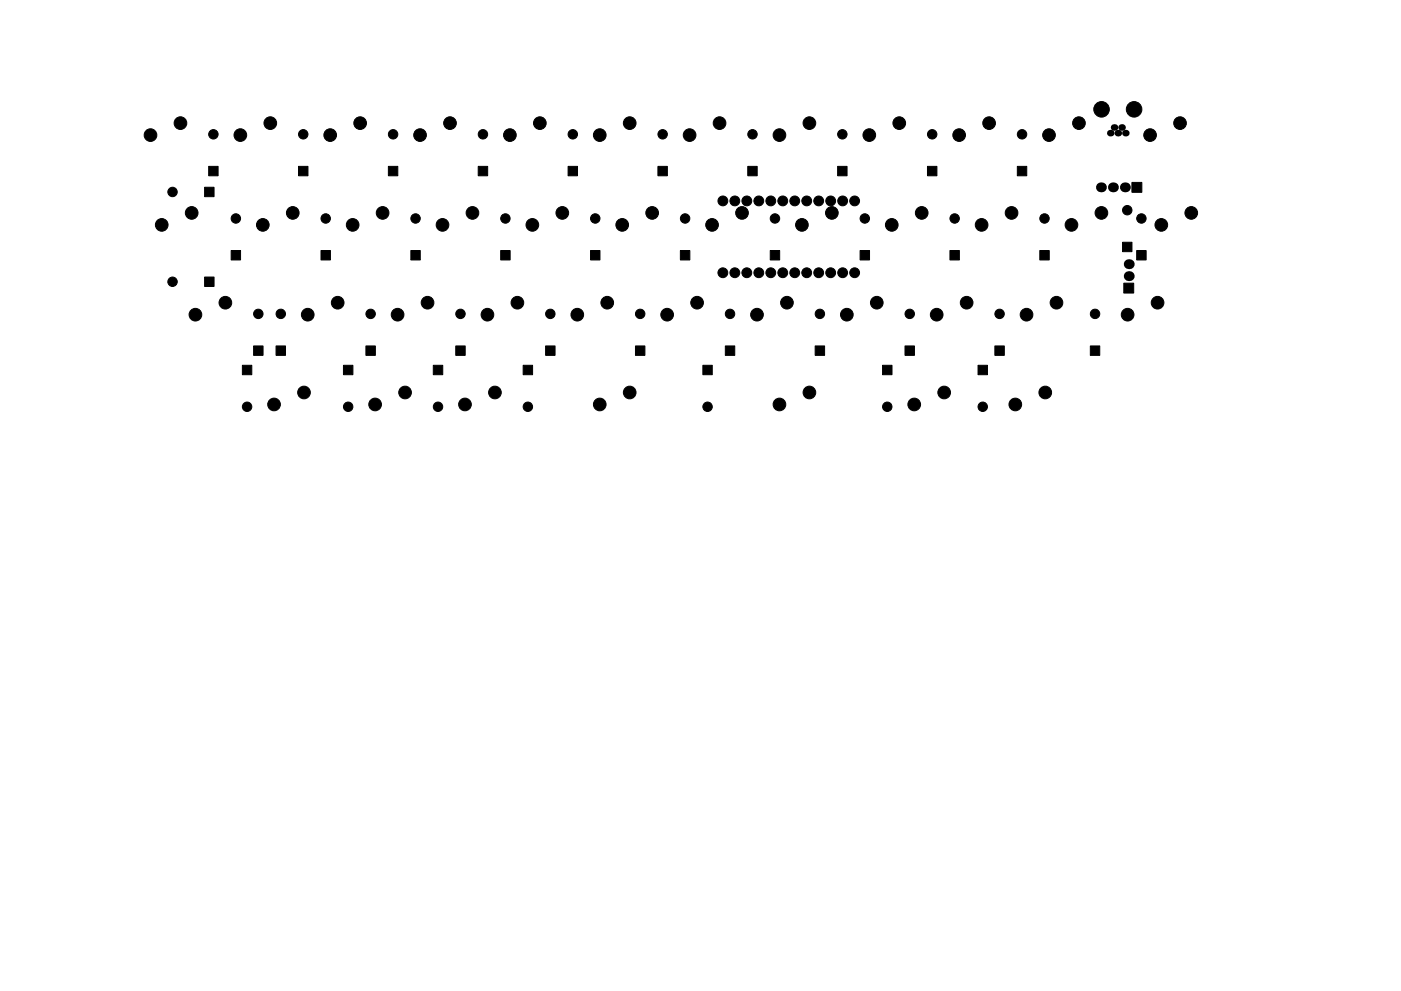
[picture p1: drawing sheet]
<svg xmlns="http://www.w3.org/2000/svg" width="297mm" height="210mm" viewBox="0 0 297 210" stroke-linecap="round" stroke-linejoin="round" font-family="sans-serif">
<g fill="#000" stroke="#000" stroke-width=".21">
<path d="M43.4 39.7h2v2h-2zM44.2 35.3h2v2h-2zM63.3 35.3h2v2h-2zM82.3 35.3h2v2h-2zM101.4 35.3h2v2h-2zM120.4 35.3h2v2h-2zM139.5 35.3h2v2h-2zM158.5 35.3h2v2h-2zM177.6 35.3h2v2h-2zM196.6 35.3h2v2h-2zM215.7 35.3h2v2h-2zM43.4 58.8h2v2h-2z"/>
<path d="M49 53.2h2v2h-2zM68.1 53.2h2v2h-2zM87.1 53.2h2v2h-2zM106.2 53.2h2v2h-2zM125.2 53.2h2v2h-2zM144.3 53.2h2v2h-2zM163.3 53.2h2v2h-2zM182.4 53.2h2v2h-2zM201.4 53.2h2v2h-2zM220.5 53.2h2v2h-2zM238 51.4h2v2h-2zM240 38.7h2.1v2.1h-2.1z"/>
<path d="M241 53.2h2v2h-2zM51.4 77.5h2v2h-2zM53.8 73.4h2v2h-2zM58.5 73.4h2v2h-2zM72.8 77.5h2v2h-2zM77.6 73.4h2v2h-2zM91.9 77.5h2v2h-2zM96.6 73.4h2v2h-2zM110.9 77.5h2v2h-2zM115.7 73.4h2v2h-2zM134.7 73.4h2v2h-2zM149 77.5h2v2h-2z"/>
<path d="M153.8 73.4h2v2h-2zM172.8 73.4h2v2h-2zM187.1 77.5h2v2h-2zM191.9 73.4h2v2h-2zM207.4 77.5h2v2h-2zM210.9 73.4h2v2h-2zM231.2 73.4h2v2h-2zM238.3 60.1h2.1v2.1h-2.1z"/>
<circle cx="31.9" cy="28.7" r="1.34"/>
<circle cx="38.3" cy="26.1" r="1.34"/>
<circle cx="45.2" cy="28.5" r="1"/>
<circle cx="51" cy="28.7" r="1.34"/>
<circle cx="57.3" cy="26.1" r="1.34"/>
<circle cx="64.3" cy="28.5" r="1"/>
<circle cx="70" cy="28.7" r="1.34"/>
<circle cx="76.4" cy="26.1" r="1.34"/>
<circle cx="83.3" cy="28.5" r="1"/>
<circle cx="89.1" cy="28.7" r="1.34"/>
<circle cx="95.4" cy="26.1" r="1.34"/>
<circle cx="102.4" cy="28.5" r="1"/>
<circle cx="108.1" cy="28.7" r="1.34"/>
<circle cx="114.5" cy="26.1" r="1.34"/>
<circle cx="121.4" cy="28.5" r="1"/>
<circle cx="127.2" cy="28.7" r="1.34"/>
<circle cx="133.5" cy="26.1" r="1.34"/>
<circle cx="140.5" cy="28.5" r="1"/>
<circle cx="146.2" cy="28.7" r="1.34"/>
<circle cx="152.6" cy="26.1" r="1.34"/>
<circle cx="159.5" cy="28.5" r="1"/>
<circle cx="165.3" cy="28.7" r="1.34"/>
<circle cx="171.6" cy="26.1" r="1.34"/>
<circle cx="178.6" cy="28.5" r="1"/>
<circle cx="184.3" cy="28.7" r="1.34"/>
<circle cx="190.7" cy="26.1" r="1.34"/>
<circle cx="197.6" cy="28.5" r="1"/>
<circle cx="203.4" cy="28.7" r="1.34"/>
<circle cx="209.7" cy="26.1" r="1.34"/>
<circle cx="216.7" cy="28.5" r="1"/>
<circle cx="222.4" cy="28.7" r="1.34"/>
<circle cx="228.8" cy="26.1" r="1.34"/>
<circle cx="233.5" cy="23.2" r="1.65"/>
<circle cx="240.4" cy="23.2" r="1.65"/>
<circle cx="243.8" cy="28.7" r="1.34"/>
<circle cx="250.2" cy="26.1" r="1.34"/>
<circle cx="34.3" cy="47.7" r="1.34"/>
<circle cx="36.6" cy="59.8" r="1"/>
<circle cx="36.6" cy="40.7" r="1"/>
<circle cx="40.6" cy="45.2" r="1.34"/>
<circle cx="50" cy="46.4" r="1"/>
<circle cx="55.7" cy="47.7" r="1.34"/>
<circle cx="62.1" cy="45.2" r="1.34"/>
<circle cx="69.1" cy="46.4" r="1"/>
<circle cx="74.8" cy="47.7" r="1.34"/>
<circle cx="81.1" cy="45.2" r="1.34"/>
<circle cx="88.1" cy="46.4" r="1"/>
<circle cx="93.8" cy="47.7" r="1.34"/>
<circle cx="100.2" cy="45.2" r="1.34"/>
<circle cx="107.2" cy="46.4" r="1"/>
<circle cx="112.9" cy="47.7" r="1.34"/>
<circle cx="119.2" cy="45.2" r="1.34"/>
<circle cx="126.2" cy="46.4" r="1"/>
<circle cx="131.9" cy="47.7" r="1.34"/>
<circle cx="138.3" cy="45.2" r="1.34"/>
<circle cx="145.3" cy="46.4" r="1"/>
<circle cx="151" cy="47.7" r="1.34"/>
<circle cx="153.3" cy="42.6" r="1.04"/>
<circle cx="153.3" cy="57.9" r="1.04"/>
<circle cx="155.8" cy="42.6" r="1.04"/>
<circle cx="155.8" cy="57.9" r="1.04"/>
<circle cx="157.3" cy="45.2" r="1.34"/>
<circle cx="158.3" cy="42.6" r="1.04"/>
<circle cx="158.3" cy="57.9" r="1.04"/>
<circle cx="160.9" cy="42.6" r="1.04"/>
<circle cx="160.9" cy="57.9" r="1.04"/>
<circle cx="163.4" cy="42.6" r="1.04"/>
<circle cx="163.4" cy="57.9" r="1.04"/>
<circle cx="164.3" cy="46.4" r="1"/>
<circle cx="166" cy="42.6" r="1.04"/>
<circle cx="166" cy="57.9" r="1.04"/>
<circle cx="168.5" cy="42.6" r="1.04"/>
<circle cx="168.5" cy="57.9" r="1.04"/>
<circle cx="170" cy="47.7" r="1.34"/>
<circle cx="171" cy="42.6" r="1.04"/>
<circle cx="171" cy="57.9" r="1.04"/>
<circle cx="173.6" cy="42.6" r="1.04"/>
<circle cx="173.6" cy="57.9" r="1.04"/>
<circle cx="176.1" cy="42.6" r="1.04"/>
<circle cx="176.1" cy="57.9" r="1.04"/>
<circle cx="176.4" cy="45.2" r="1.34"/>
<circle cx="178.7" cy="42.6" r="1.04"/>
<circle cx="178.7" cy="57.9" r="1.04"/>
<circle cx="181.2" cy="42.6" r="1.04"/>
<circle cx="181.2" cy="57.9" r="1.04"/>
<circle cx="183.4" cy="46.4" r="1"/>
<circle cx="189.1" cy="47.7" r="1.34"/>
<circle cx="195.4" cy="45.2" r="1.34"/>
<circle cx="202.4" cy="46.4" r="1"/>
<circle cx="208.1" cy="47.7" r="1.34"/>
<circle cx="214.5" cy="45.2" r="1.34"/>
<circle cx="221.5" cy="46.4" r="1"/>
<circle cx="227.2" cy="47.7" r="1.34"/>
<circle cx="233.5" cy="45.2" r="1.34"/>
<circle cx="239" cy="44.6" r="1"/>
<circle cx="242" cy="46.4" r="1"/>
<circle cx="246.2" cy="47.7" r="1.34"/>
<circle cx="252.6" cy="45.2" r="1.34"/>
<circle cx="41.4" cy="66.8" r="1.34"/>
<circle cx="47.8" cy="64.2" r="1.34"/>
<circle cx="54.8" cy="66.6" r="1"/>
<circle cx="59.5" cy="66.6" r="1"/>
<circle cx="65.2" cy="66.8" r="1.34"/>
<circle cx="71.6" cy="64.2" r="1.34"/>
<circle cx="78.6" cy="66.6" r="1"/>
<circle cx="84.3" cy="66.8" r="1.34"/>
<circle cx="90.6" cy="64.2" r="1.34"/>
<circle cx="97.6" cy="66.6" r="1"/>
<circle cx="103.3" cy="66.8" r="1.34"/>
<circle cx="109.7" cy="64.2" r="1.34"/>
<circle cx="116.7" cy="66.6" r="1"/>
<circle cx="122.4" cy="66.8" r="1.34"/>
<circle cx="128.7" cy="64.2" r="1.34"/>
<circle cx="135.7" cy="66.6" r="1"/>
<circle cx="141.4" cy="66.8" r="1.34"/>
<circle cx="147.8" cy="64.2" r="1.34"/>
<circle cx="154.8" cy="66.6" r="1"/>
<circle cx="160.5" cy="66.8" r="1.34"/>
<circle cx="166.8" cy="64.2" r="1.34"/>
<circle cx="173.8" cy="66.6" r="1"/>
<circle cx="179.5" cy="66.8" r="1.34"/>
<circle cx="185.9" cy="64.2" r="1.34"/>
<circle cx="192.9" cy="66.6" r="1"/>
<circle cx="198.6" cy="66.8" r="1.34"/>
<circle cx="204.9" cy="64.2" r="1.34"/>
<circle cx="211.9" cy="66.6" r="1"/>
<circle cx="217.6" cy="66.8" r="1.34"/>
<circle cx="224" cy="64.2" r="1.34"/>
<circle cx="232.2" cy="66.6" r="1"/>
<circle cx="239.1" cy="66.8" r="1.34"/>
<circle cx="245.4" cy="64.2" r="1.34"/>
<circle cx="52.4" cy="86.3" r="1"/>
<circle cx="58.1" cy="85.8" r="1.34"/>
<circle cx="64.5" cy="83.3" r="1.34"/>
<circle cx="73.8" cy="86.3" r="1"/>
<circle cx="79.5" cy="85.8" r="1.34"/>
<circle cx="85.9" cy="83.3" r="1.34"/>
<circle cx="92.9" cy="86.3" r="1"/>
<circle cx="98.6" cy="85.8" r="1.34"/>
<circle cx="104.9" cy="83.3" r="1.34"/>
<circle cx="111.9" cy="86.3" r="1"/>
<circle cx="127.2" cy="85.8" r="1.34"/>
<circle cx="133.5" cy="83.3" r="1.34"/>
<circle cx="150" cy="86.3" r="1"/>
<circle cx="165.3" cy="85.8" r="1.34"/>
<circle cx="171.6" cy="83.3" r="1.34"/>
<circle cx="188.1" cy="86.3" r="1"/>
<circle cx="193.8" cy="85.8" r="1.34"/>
<circle cx="200.2" cy="83.3" r="1.34"/>
<circle cx="208.4" cy="86.3" r="1"/>
<circle cx="215.3" cy="85.8" r="1.34"/>
<circle cx="221.6" cy="83.3" r="1.34"/>
</g>
<g fill="#000">
<circle cx="233.4" cy="39.7" r="1.05"/>
<circle cx="235.4" cy="28.2" r=".7"/>
<circle cx="236" cy="39.7" r="1.05"/>
<circle cx="236.2" cy="27" r=".7"/>
<circle cx="237" cy="28.2" r=".7"/>
<circle cx="237.8" cy="27" r=".7"/>
<circle cx="238.5" cy="39.7" r="1.05"/>
<circle cx="238.6" cy="28.2" r=".7"/>
<circle cx="239.3" cy="58.6" r="1.05"/>
<circle cx="239.3" cy="56" r="1.05"/>
</g>
</svg>
